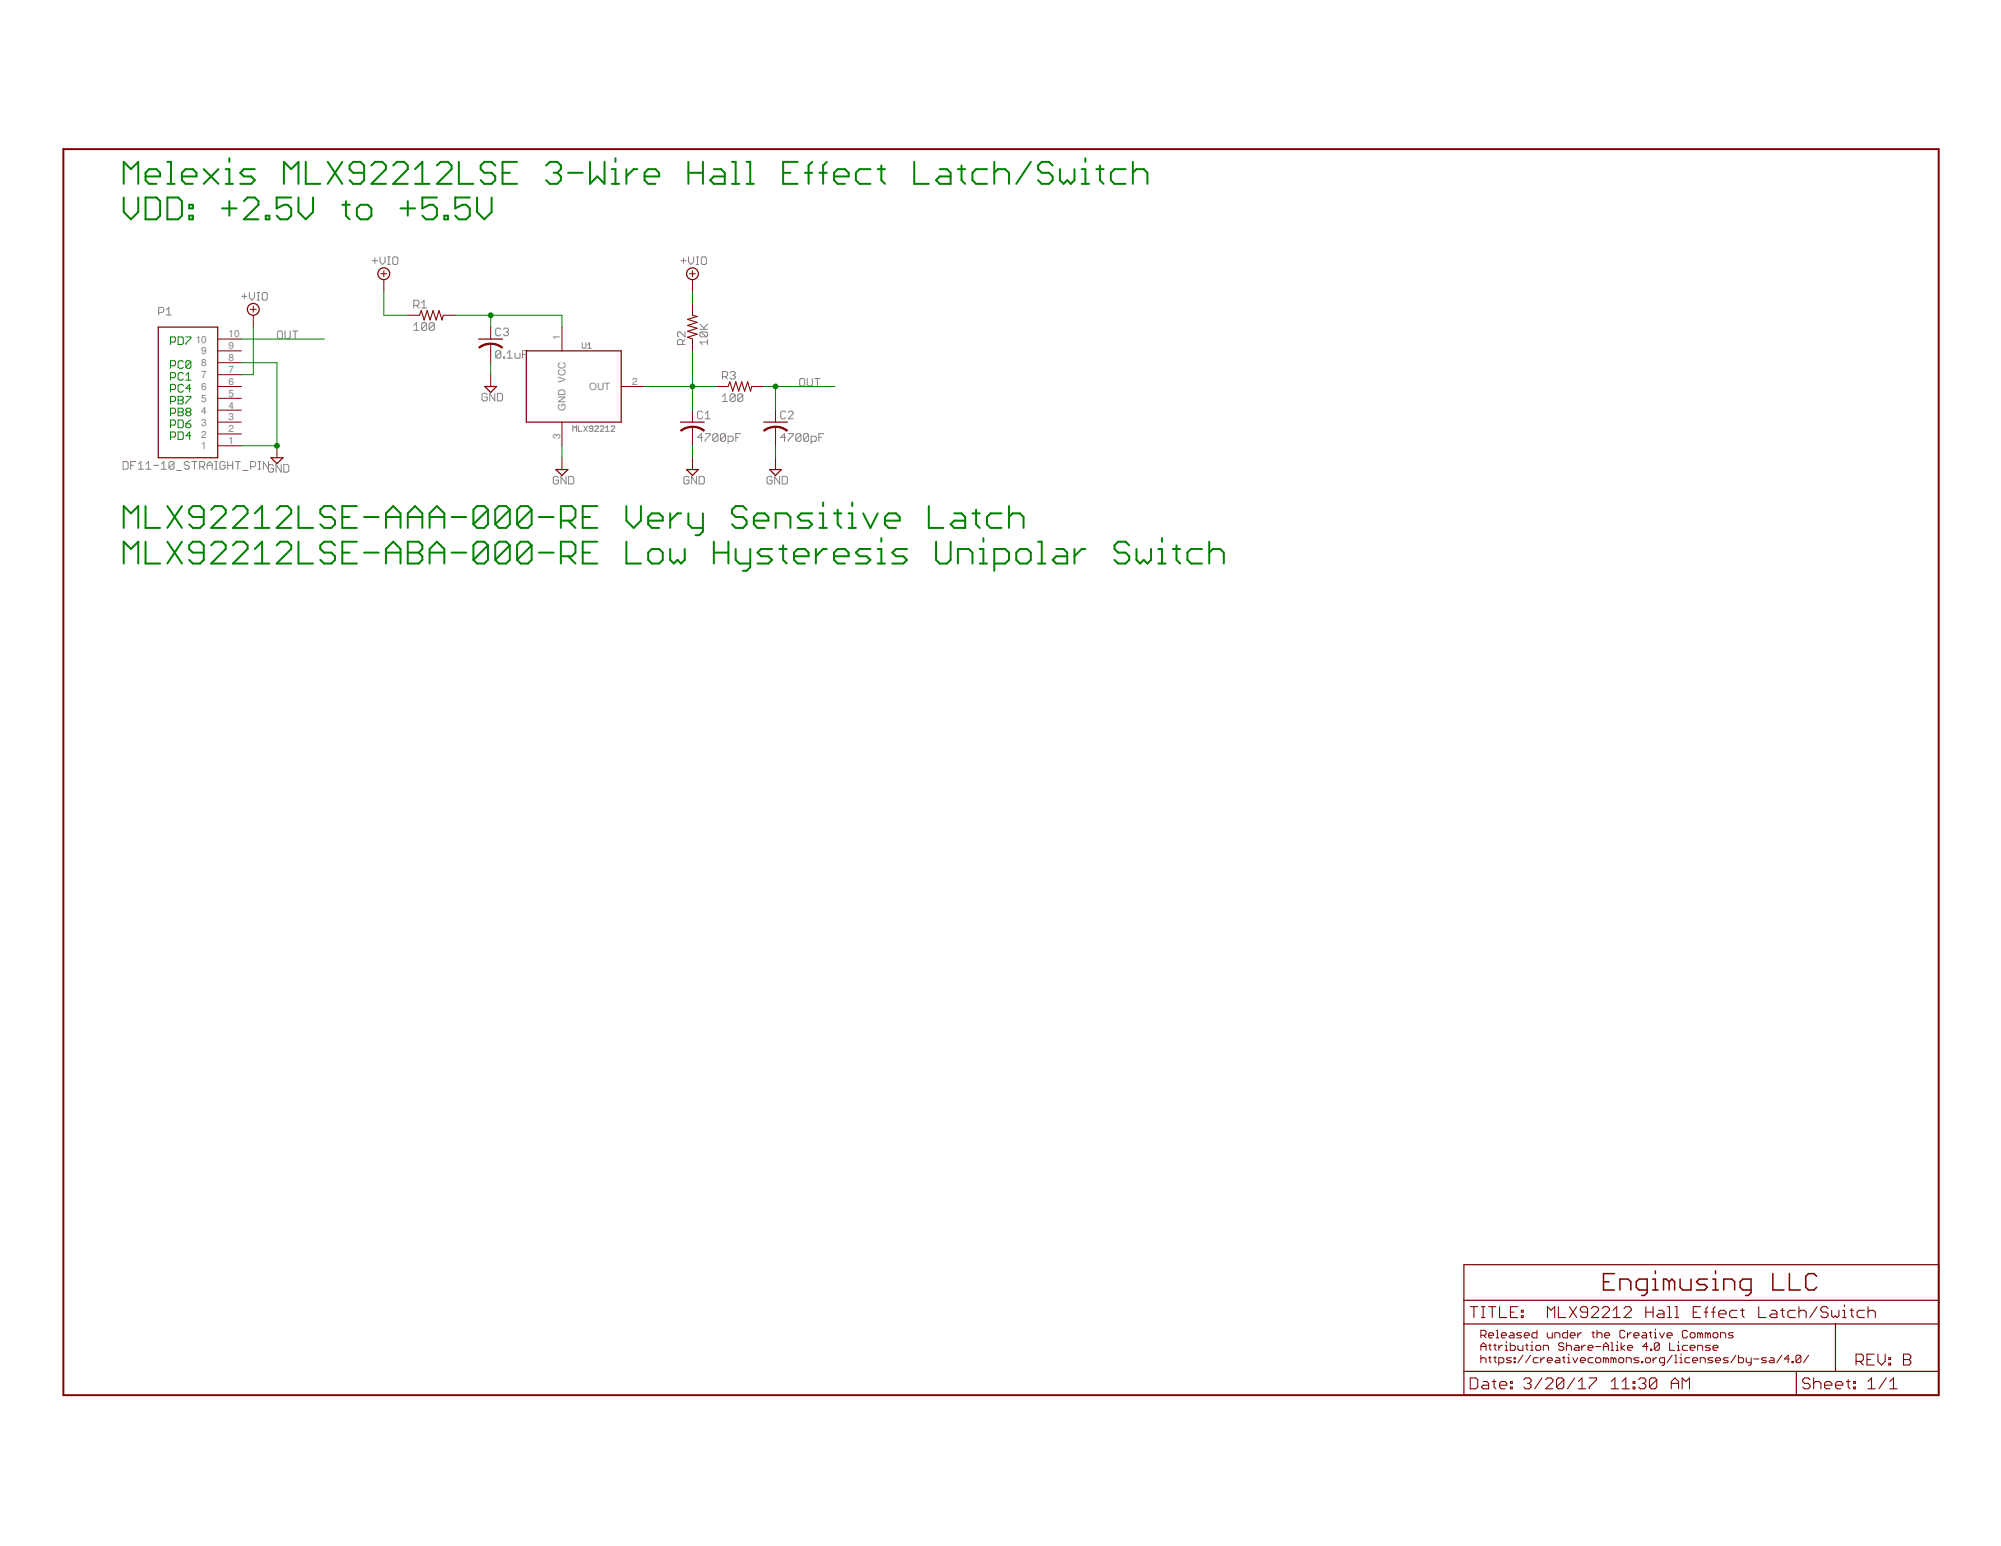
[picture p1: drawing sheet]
<svg xmlns="http://www.w3.org/2000/svg" width="279mm" height="216mm" viewBox="0 0 279 216" stroke-linecap="round" stroke-linejoin="round" font-family="sans-serif">
<defs><g id="words">
<g font-size="1.4" fill="#808080">
<text x="27.3" y="47.8">10</text>
<text x="31.9" y="47.1">10</text>
<text x="78.2" y="47.5" transform="rotate(-90 78.2 47.5)">1</text>
<text x="28.1" y="52.8">7</text>
<text x="28.1" y="51.2">8</text>
<text x="28.1" y="49.5">9</text>
<text x="31.9" y="53.7">6</text>
<text x="31.9" y="52.1">7</text>
<text x="31.9" y="50.4">8</text>
<text x="31.9" y="48.8">9</text>
<text x="88.3" y="53.7">2</text>
<text x="28.1" y="59.4">3</text>
<text x="28.1" y="57.8">4</text>
<text x="28.1" y="56.1">5</text>
<text x="28.1" y="54.5">6</text>
<text x="31.9" y="58.7">3</text>
<text x="31.9" y="57.1">4</text>
<text x="31.9" y="55.4">5</text>
<text x="79" y="57.4" transform="rotate(-90 79 57.4)">GND VCC</text>
<text x="82.3" y="54.5">OUT</text>
<text x="28.1" y="62.8">1</text>
<text x="28.1" y="61.1">2</text>
<text x="31.9" y="62">1</text>
<text x="31.9" y="60.4">2</text>
<text x="78.2" y="61.3" transform="rotate(-90 78.2 61.3)">3</text>
</g>
</g></defs>
<g fill="none" stroke="#808080" stroke-width=".14">
<path d="M52 36.4h.7M52.3 36v.8M53.1 35.9v.7l.3 .3 .4-.3v-.7M54.1 36.9h.4M54.1 35.9h.4M54.3 35.9v1M54.8 36l.2-.1h.4l.1 .1v.8l-.1 .1h-.4l-.2-.1zM95.1 36.4h.7M95.4 36v.8M96.1 35.9v.7l.4 .3 .4-.3v-.7M97.2 36.9h.4M97.2 35.9h.4"/>
<path d="M97.4 35.9v1M97.9 36l.2-.1h.3l.2 .1v.8l-.2 .1h-.3l-.2-.1zM22.2 43.6h.5l.2-.1v-.4l-.2-.2h-.5v1.1M23.2 43.3l.4-.4v1.1M23.2 44h.7M33.8 41.4h.7M34.1 41v.7M34.8 40.9v.7l.4 .3 .3-.3v-.7M35.9 41.9h.3M35.9 40.9h.3M36.1 40.9v1M36.6 41l.2-.1h.3l.2 .1v.7l-.2 .2h-.3l-.2-.2z"/>
<path d="M38.9 46.2h.4l.1 .2v.7l-.1 .2h-.4l-.2-.2v-.7zM39.8 46.2v.9l.2 .2h.3l.2-.2v-.9M40.9 46.2h.7M41.2 46.2v1.1M57.8 45.4l.3-.3v1M57.8 46.1h.7M57.8 42.7h.5l.2-.2v-.4l-.2-.2h-.5v1.1M58.1 42.7l.4 .3M58.9 42.3l.3-.4v1.1M58.9 43h.7M59.6 45.3v.7l-.2 .1h-.4l-.1-.1M59.6 45.3l-.2-.2h-.4l-.1 .2v.7"/>
<path d="M59.6 45.3l-.7 .7M60.6 45.3v.7l-.1 .1h-.4l-.2-.1M60.6 45.3l-.1-.2h-.4l-.2 .2v.7M60.6 45.3l-.7 .7M68 55.1l-.2-.2h-.3l-.2 .2v.7l.2 .2h.3l.2-.2v-.3h-.3M69.1 54.9v1.1l-.7-1.1v1.1M69.4 54.9h.6l.2 .2v.7l-.2 .2h-.6zM69.9 46l-.2-.2h-.3l-.2 .2v.7l.2 .2h.3l.2-.2M69.9 49.1l-.2-.1h-.3l-.2 .1v.7M69.9 49.1v.7l-.2 .2h-.3l-.2-.2M69.9 49.1l-.7 .7M70.3 49.8h.2v.2h-.2z"/>
<path d="M70.3 46l.2-.2h.3l.2 .2v.2l-.2 .2M70.7 46.4h.1M70.8 50h.7M70.8 49.3l.4-.3v1M70.8 46.4l.2 .1v.2l-.2 .2h-.3l-.2-.2M71.9 49.3v.5l.2 .2h.5v-.7M73 49.5h.3M73.7 49h-.7v1M80.8 59.5v.7h.5M81.3 47.9v.6l.1 .1h.3l.1-.1v-.6M81.5 59.5l.5 .7M82 59.5l-.5 .7"/>
<path d="M82.1 48.6h.5M82.1 48.1l.2-.2v.7M82.8 59.9h-.4l-.1-.2 .1-.2h.3l.1 .1v.5l-.1 .1h-.3l-.1-.1M83 59.6l.2-.1h.2l.1 .1v.1l-.5 .5h.5M83.8 59.6l.1-.1h.3l.1 .1v.1l-.5 .5h.5M84.6 59.7l.2-.2v.7M85.3 59.6l.1-.1h.3l.1 .1v.1l-.5 .5h.5M95.3 48.1v-.5l-.2-.2h-.3l-.2 .2v.5h1.1M95.7 46.4v.7l-.7-.7h-.2l-.2 .1v.4l.2 .2M95.7 47.4l-.4 .4M97.7 46h1.1M97.7 45.3l.7 .7"/>
<path d="M97.9 46.4h.7l.2 .1v.4l-.2 .2M97.9 46.4l-.2 .1v.4l.2 .2h.7M97.9 46.4l.7 .7M98.1 57.6l-.2-.2h-.3l-.2 .2v.7l.2 .2h.3l.2-.2M98.5 58.5h.7M98.5 57.8l.3-.4v1.1M98.8 45.3l-.5 .5M98.8 47.8h-1.1l.4 .3M98.8 47.4v.7M100.9 55.4l.3-.4v1.1M100.9 56.1h.7M100.9 52.6h.5l.2-.2v-.3l-.2-.2h-.5v1"/>
<path d="M101.2 52.6l.4 .3M101.9 52.1l.2-.2h.4l.2 .2v.1l-.2 .2M102.3 52.4h.2M102.5 52.4l.2 .2v.2l-.2 .1h-.4l-.2-.1M102.7 55.2v.7l-.2 .2h-.4l-.2-.2M102.7 55.2l-.2-.2h-.4l-.2 .2v.7M102.7 55.2l-.8 .7M103.7 55.2v.7l-.2 .2h-.3l-.2-.2M103.7 55.2l-.2-.2h-.3l-.2 .2v.7M103.7 55.2l-.7 .7M109.7 57.6l-.2-.2h-.3l-.2 .2v.7l.2 .2h.3l.2-.2M110.1 57.6l.1-.2h.4l.2 .2v.2l-.7 .7h.7"/>
<path d="M111.8 52.9h.4l.2 .1v.7l-.2 .2h-.4l-.1-.2v-.7zM112.7 52.9v.8l.2 .2h.3l.2-.2v-.8M113.8 52.9h.7M114.1 52.9v1M17.2 64.5h.5l.2 .1v.7l-.2 .2h-.5zM18.2 65h.4M19 64.5h-.8v1M19.3 65.5h.7M19.3 64.8l.4-.3v1M20.4 65.5h.7M20.4 64.8l.3-.3v1M21.5 65h.7"/>
<path d="M22.5 65.5h.7M22.5 64.8l.4-.3v1M24.3 64.6v.7l-.2 .2h-.3l-.2-.2M24.3 64.6l-.2-.1h-.3l-.2 .1v.7M24.3 64.6l-.7 .7M24.7 65.7h.7M26.4 64.6l-.1-.1h-.4l-.2 .1v.2l.2 .2h.4l.1 .2v.1l-.1 .2h-.4l-.2-.2M26.8 64.5h.7M27.2 64.5v1M27.9 65.2h.5l.2-.2v-.4l-.2-.1h-.5v1M28.2 65.2l.4 .3M28.9 65h.7"/>
<path d="M28.9 65.5v-.7l.4-.3 .3 .3v.7M30 65.5h.4M30 64.5h.4M30.2 64.5v1M31.4 64.6l-.2-.1h-.3l-.2 .1v.7l.2 .2h.3l.2-.2v-.3h-.3M31.8 65h.7M31.8 64.5v1M32.5 64.5v1M32.9 64.5h.6M33.2 64.5v1M33.9 65.7h.7M35 65.2h.5l.2-.2v-.4l-.2-.1h-.5v1"/>
<path d="M36 65.5h.4M36 64.5h.4M36.2 64.5v1M36.8 65.5v-1l.7 1M37.5 64.5v1.3l.2 .1h.3l.2-.1v-.4h-.4M37.5 65l.2-.1h.3l.2 .1M39.3 64.9v1l-.8-1v1M39.6 64.9h.6l.1 .1v.8l-.1 .1h-.6zM78 66.7l-.2-.2h-.4l-.1 .2v.7l.1 .2h.4l.2-.2v-.3h-.4M79 66.5v1.1l-.7-1.1v1.1M79.4 66.5h.5l.2 .2v.7l-.2 .2h-.5zM80 60.2v-.7l.2 .2 .3-.2v.7"/>
<path d="M84.6 60.2h.5M96.2 66.7l-.2-.2h-.3l-.2 .2v.7l.2 .2h.3l.2-.2v-.3h-.4M97.3 66.5v1.1l-.7-1.1v1.1M97.6 66.5h.5l.2 .2v.7l-.2 .2h-.5zM98.1 61.1h-.7l.5-.5v1M98.5 60.6h.7v.1l-.7 .7v.2M100.2 60.7l-.1-.1h-.4l-.2 .1v.7M100.2 60.7v.7l-.1 .2h-.4l-.2-.2M100.2 60.7l-.7 .7M101.3 60.7l-.2-.1h-.3l-.2 .1v.7M101.3 60.7v.7l-.2 .2h-.3l-.2-.2M101.3 60.7l-.7 .7"/>
<path d="M101.7 61.6h.5l.2-.2v-.3l-.2-.2h-.5v1.1M102.7 61.1h.4M103.4 60.6h-.7v1M107.8 66.7l-.2-.2h-.3l-.2 .2v.7l.2 .2h.3l.2-.2v-.3h-.4M108.9 66.5v1.1l-.7-1.1v1.1M109.2 66.5h.6l.1 .2v.7l-.1 .2h-.6zM109.7 61.1h-.7l.5-.5v1M110.1 60.6h.7v.1l-.7 .7v.2M111.8 60.7l-.1-.1h-.4l-.2 .1v.7M111.8 60.7v.7l-.1 .2h-.4l-.2-.2M111.8 60.7l-.7 .7M112.9 60.7l-.2-.1h-.3l-.2 .1v.7"/>
<path d="M112.9 60.7v.7l-.2 .2h-.3l-.2-.2M112.9 60.7l-.7 .7M113.3 61.6h.5l.2-.2v-.3l-.2-.2h-.5v1.1M114.3 61.1h.4M115 60.6h-.7v1"/>
</g>
<path d="M8.8 20.8h261.9v174h-261.9z" fill="none" stroke="#800000" stroke-width=".28"/>
<g fill="none" stroke="#800000" stroke-width=".17">
<path d="M22.1 45.7h8.3v18.2h-8.3zM66.8 47.3h3.4M67.7 54h1.6l-.8 .8zM73.5 49h13.2v9.9h-13.2zM95 58.9h3.3M106.6 58.9h3.3M37.8 63.9h1.7l-.8 .8zM77.6 65.6h1.7l-.8 .8zM95.9 65.6h1.6l-.8 .8zM107.5 65.6h1.6l-.8 .8zM204.4 176.6h66.3v18.2h-66.3zM204.4 184.9h66.3"/>
<path d="M204.4 191.5h66.3M204.4 181.6h66.3M250.8 191.5v3.3M256.3 184.9v6.6"/>
<circle cx="53.6" cy="38.2" r=".83"/>
<circle cx="96.7" cy="38.2" r=".83"/>
<circle cx="35.4" cy="43.2" r=".83"/>
</g>
<g fill="none" stroke="#800000" stroke-width=".14">
<path d="M53.2 38.2h.8M53.6 37.8v.9M53.6 39.1v1.6M96.3 38.2h.8M96.7 37.8v.9M96.7 39.1v1.6M30.4 58.9h3.3M30.4 57.3h3.3M30.4 55.6h3.3M30.4 54h3.3M30.4 52.3h3.3M30.4 50.7h3.3"/>
<path d="M30.4 49h3.3M30.4 47.3h3.3M34.9 43.2h.9M35.4 42.8v.8M35.4 44v1.7M56.9 44h1.7M61.9 44h1.6M68.5 45.7v1.6M68.5 48v2.7M68.5 52.3v1.7M78.5 45.7v3.3M78.5 58.9v3.4"/>
<path d="M86.7 54h3.4M96.7 42.4v1.6M96.7 47.3v1.7M96.7 57.3v1.6M96.7 59.6v2.7M100 54h1.7M105 54h1.6M108.3 57.3v1.6M108.3 59.6v2.7M30.4 62.3h3.3M30.4 60.6h3.3M38.7 62.3v1.6"/>
<path d="M78.5 63.9v1.7M96.7 63.9v1.7M108.3 63.9v1.7M206.8 186.5h.5l.2-.2v-.4l-.2-.1h-.5v1M206.8 188.6v-.7l.3-.4 .4 .4v.7M206.8 189.3v1M206.8 189.8l.1-.2h.4l.2 .2v.5M206.8 188h.7M207.1 186.5l.4 .3M207.9 186.5h.7v-.2l-.2-.2h-.4l-.1 .2v.3l.1 .2h.4M207.9 187.9h.3M207.9 189.6h.3"/>
<path d="M208 187.7v.7l.2 .2M208 189.4v.7l.2 .2M208.6 187.9h.3M208.6 189.6h.3M208.7 187.7v.7l.2 .2M208.7 189.4v.7l.2 .2M208.9 185.8h.2v1M208.9 186.8h.4M209.3 187.9v.7M209.3 190.3h.5l.2-.2v-.3l-.2-.2h-.5v1.1M209.6 186.5h.7v-.2l-.1-.2h-.4l-.2 .2v.3l.2 .2h.4M209.8 187.9h-.2l-.3 .3"/>
<path d="M210.2 187.9h.1v.7M210.2 188.6h.3M210.3 187.3v.2M210.9 186.1h.3l.2 .2v.5h-.5l-.2-.2 .2-.1h.5M210.9 187.5v1.1h.5l.2-.2v-.4l-.2-.1h-.5M211.1 189.6h-.6l-.2 .2 .2 .2h.4l.2 .1-.2 .2h-.6M211.4 189.6h.2v.2h-.2zM211.4 190.1h.2v.2h-.2zM211.9 187.9v.5l.2 .2h.5v-.7M212.5 186.1h-.6l-.1 .2 .1 .2h.4l.2 .1-.2 .2h-.5M212.6 189.3l-.7 1M212.8 186.5h.8v-.2l-.2-.2h-.4l-.2 .2v.3l.2 .2h.4"/>
<path d="M213 187.9h.4M213.2 187.7v.7l.2 .2M213.7 187.9h.2v.7M213.7 188.6h.4M213.7 189.3l-.7 1M213.9 187.3v.2M214.6 185.8v1h-.5l-.2-.2v-.3l.2-.2h.5M214.6 187.9h.4l.1 .1v.4l-.1 .2h-.4l-.2-.2v-.4zM214.8 189.6h-.6l-.1 .2v.3l.1 .2h.6M215.1 189.6v.7M215.5 188.6v-.7h.5l.2 .1v.6M215.7 189.6h-.2l-.4 .4"/>
<path d="M216 186.1v.5l.2 .2h.5v-.7M216 190h.7v-.2l-.1-.2h-.4l-.2 .2v.3l.2 .2h.4M217.1 186.8v-.7h.5l.2 .2v.5M217.3 189.6h.3l.2 .2v.5h-.5l-.2-.2 .2-.1h.5M218.2 189.6h.3M218.4 187.7l-.2-.2h-.4l-.2 .2v.2l.2 .1h.4l.2 .2v.2l-.2 .2h-.4l-.2-.2M218.4 189.4v.7l.1 .2M218.7 188l.2-.1h.3l.2 .1v.6M218.7 187.5v1.1M218.9 185.8v1h-.5l-.2-.2v-.3l.2-.2h.5M218.9 189.6h.2v.7M218.9 190.3h.3"/>
<path d="M219.1 189.1v.2M219.2 186.5h.7v-.2l-.1-.2h-.4l-.2 .2v.3l.2 .2h.4M219.6 189.6l.3 .7 .4-.7M219.9 187.9h.4l.2 .1v.6h-.6l-.1-.2 .1-.2h.6M220.3 186.1v.7M220.7 190h.7v-.2l-.2-.2h-.3l-.2 .2v.3l.2 .2h.3M220.8 186.1h-.1l-.4 .4M220.9 187.9v.7M221.4 187.9h-.2l-.3 .3M221.7 188.2h.7v-.2l-.1-.1h-.4l-.2 .1v.4l.2 .2h.4M222.3 186.1h.3M222.4 185.9v.7l.2 .2"/>
<path d="M222.4 189.6h-.5l-.2 .2v.3l.2 .2h.5M222.8 188h.7M223 189.6h.3l.2 .2v.3l-.2 .2h-.3l-.2-.2v-.3zM223 186.3l.2-.2h.3l.2 .2v.5M223 185.8v1M223.9 188h.7M223.9 188.6v-.7l.3-.4 .4 .4v.7M224 186.5h.7v-.2l-.1-.2h-.4l-.2 .2v.3l.2 .2h.4M224.2 189.8l-.2-.2h-.1v.7M224.2 189.8l.2-.2 .2 .2v.5M224.2 189.8v.5M224.9 188.6h.4"/>
<path d="M224.9 187.5h.2v1.1M225.3 189.8l-.2-.2h-.2v.7M225.3 189.8v.5M225.3 189.8l.2-.2 .1 .2v.5M225.7 187.9h.1v.7M225.7 188.6h.3M225.8 187.3v.2M226.2 189.6h.3l.2 .2v.3l-.2 .2h-.3l-.2-.2v-.3zM226.4 187.5v1.1M226.9 185.9l-.2-.1h-.3l-.2 .1v.7l.2 .2h.3l.2-.2M226.9 187.9l-.5 .3 .5 .4M227.1 190.3v-.7h.5l.2 .2v.5"/>
<path d="M227.2 186.1v.7M227.2 188.2h.8v-.2l-.2-.1h-.4l-.2 .1v.4l.2 .2h.4M227.8 186.1h-.2l-.4 .4M228.1 186.5h.8v-.2l-.2-.2h-.4l-.2 .2v.3l.2 .2h.4M228.9 189.6h-.6l-.2 .2 .2 .2h.4l.2 .1-.2 .2h-.6M229.2 190.1h.2v.2h-.2zM229.4 186.1h.3l.2 .2v.5h-.5l-.2-.2 .2-.1h.5M229.7 189.8l.2-.2h.4l.2 .2v.3l-.2 .2h-.4l-.2-.2zM230.1 188h-.7l.5-.5v1.1M230.3 186.1h.3M230.5 185.9v.7l.1 .2M230.5 188.4h.1v.2h-.1z"/>
<path d="M230.8 189.6v.7M231 186.8h.4M231 186.1h.2v.7M231.2 185.6v.2M231.4 189.6h-.2l-.4 .4M231.7 187.7v.7l-.2 .2h-.3l-.2-.2M231.7 187.7l-.2-.2h-.3l-.2 .2v.7M231.7 187.7l-.7 .7M231.7 186.1l.4 .7 .3-.7M232.4 190.3h-.5l-.2-.2v-.3l.2-.2h.5v.9l-.2 .2h-.1M232.8 186.5h.7v-.2l-.2-.2h-.3l-.2 .2v.3l.2 .2h.3M233.1 187.5v1.1h.7"/>
<path d="M233.5 189.3l-.7 1M233.8 190.3h.4M233.8 189.3h.2v1M234.2 187.9h.2v.7M234.2 188.6h.3M234.4 187.3v.2M234.5 189.6h.2v.7M234.5 190.3h.4M234.7 189.1v.2M235.6 185.9l-.2-.1h-.3l-.2 .1v.7l.2 .2h.3l.2-.2M235.6 187.9h-.5l-.2 .1v.4l.2 .2h.5M236 189.6h-.6l-.1 .2v.3l.1 .2h.6"/>
<path d="M236 188.2h.7v-.2l-.2-.1h-.3l-.2 .1v.4l.2 .2h.3M236.2 186.1h.3l.2 .2v.3l-.2 .2h-.3l-.2-.2v-.3zM236.3 190h.7v-.2l-.1-.2h-.4l-.2 .2v.3l.2 .2h.4M237 188.6v-.7h.6l.1 .1v.6M237.4 186.3l-.2-.2h-.2v.7M237.4 186.3v.5M237.4 190.3v-.7h.5l.2 .2v.5M237.4 186.3l.2-.2 .1 .2v.5M238.5 186.3l-.2-.2h-.2v.7M238.5 186.3v.5M238.5 186.3l.2-.2 .1 .2v.5M238.8 187.9h-.5l-.2 .1 .2 .2h.4l.1 .2-.1 .2h-.6"/>
<path d="M239.2 188.2h.7v-.2l-.2-.1h-.3l-.2 .1v.4l.2 .2h.3M239.2 189.6h-.5l-.2 .2 .2 .2h.3l.2 .1-.2 .2h-.5M239.4 186.1h.3l.2 .2v.3l-.2 .2h-.3l-.2-.2v-.3zM239.5 190h.7v-.2l-.1-.2h-.4l-.2 .2v.3l.2 .2h.4M240.2 186.8v-.7h.6l.2 .2v.5M241.3 189.6h-.5l-.2 .2 .2 .2h.3l.2 .1-.2 .2h-.5M242 186.1h-.5l-.2 .2 .2 .2h.4l.1 .1-.1 .2h-.6M242.4 189.3l-.7 1M242.7 189.3v1h.6l.2-.2v-.3l-.2-.2h-.6M243.8 189.6v.5l.2 .2h.5M244.5 189.6v.9l-.2 .2h-.1M244.9 189.8h.7"/>
<path d="M246.7 189.6h-.6l-.1 .2 .1 .2h.4l.2 .1-.2 .2h-.5M247.2 189.6h.3l.2 .2v.5h-.5l-.2-.2 .2-.1h.5M248.8 189.3l-.7 1M249.9 189.8h-.7l.5-.5v1M250.2 190.1h.2v.2h-.2zM251.5 189.4v.7l-.2 .2h-.4l-.1-.2M251.5 189.4l-.2-.1h-.4l-.1 .1v.7M251.5 189.4l-.7 .7M252.5 189.3l-.7 1"/>
</g>
<g fill="#800000" stroke="#800000" stroke-width=".14">
<path d="M68.5 47.9a2.46 2.46 0 0 1 1.7 .6l-.1 .1a2.64 2.64 0 0 0-1.6-.5z" fill-rule="evenodd"/>
<path d="M66.8 48.5a2.43 2.43 0 0 1 1.7-.6v.2a2.45 2.45 0 0 0-1.5 .5z" fill-rule="evenodd"/>
<path d="M96.7 59.5a2.39 2.39 0 0 1 1.7 .6l-.1 .1a2.64 2.64 0 0 0-1.6-.5z" fill-rule="evenodd"/>
<path d="M95 60.1a2.43 2.43 0 0 1 1.7-.6v.2a2.45 2.45 0 0 0-1.6 .5z" fill-rule="evenodd"/>
<path d="M108.3 59.5a2.39 2.39 0 0 1 1.7 .6l-.1 .1a2.64 2.64 0 0 0-1.6-.5z" fill-rule="evenodd"/>
<path d="M106.6 60.1a2.43 2.43 0 0 1 1.7-.6v.2a2.45 2.45 0 0 0-1.6 .5z" fill-rule="evenodd"/>
</g>
<g fill="none" stroke="#800000" stroke-width=".15">
<path d="M58.6 44l.2-.6 .4 1.3 .4-1.3 .4 1.3 .5-1.3 .4 1.3 .4-1.3 .4 1.3 .2-.7M96.7 44l.6 .2-1.3 .4 1.3 .4-1.3 .4 1.3 .4-1.3 .5 1.3 .4-1.3 .4 .7 .2M101.7 54l.2-.7 .4 1.3 .4-1.3 .4 1.3 .5-1.3 .4 1.3 .4-1.3 .4 1.3 .2-.6M205.3 192.4h.8l.2 .3v1l-.2 .3h-.8zM205.3 182.5h1M205.8 182.5v1.5M206.8 182.5h.5M206.8 184h.5M207.1 192.9h.5l.3 .3v.8h-.8l-.3-.3 .3-.3h.8M207.1 182.5v1.5M207.9 182.5h1M208.4 192.9h.5"/>
<path d="M208.4 182.5v1.5M208.6 192.7v1l.3 .3M209.4 193.4h1v-.2l-.3-.3h-.5l-.2 .3v.5l.2 .3h.5M209.4 182.5v1.5h1M210.9 193.7h.3v.3h-.3zM210.9 192.9h.3v.3h-.3zM210.9 183.2h.5M211.9 182.5h-1v1.5h1M212.4 183.7h.3v.3h-.3zM212.4 183h.3v.2h-.3zM212.8 192.7l.2-.3h.5l.3 .3v.2l-.3 .3M213.3 193.2h.2"/>
<path d="M213.5 193.2l.3 .2v.3l-.3 .3h-.5l-.2-.3M215.3 192.4l-1 1.6M215.8 192.7l.3-.3h.5l.2 .3v.2l-1 1.1h1M216.1 184v-1.5l.5 .5 .5-.5v1.5M217.6 182.5v1.5h1M218.4 192.7v1l-.3 .3h-.5l-.3-.3M218.4 192.7l-.3-.3h-.5l-.3 .3v1M218.4 192.7l-1.1 1M219.1 182.5l1.1 1.5M219.9 192.4l-1 1.6M220.2 182.5l-1.1 1.5M220.4 194h1"/>
<path d="M220.4 192.9l.5-.5v1.6M221.7 183.2h-.8l-.2-.2v-.3l.2-.2h.5l.3 .2v1l-.3 .3h-.5l-.2-.3M221.9 192.4h1v.3l-1 1v.3M222.2 182.7l.2-.2h.5l.3 .2v.3l-1 1h1M223.7 182.7l.3-.2h.5l.2 .2v.3l-1 1h1M225 194h1M225 192.9l.5-.5v1.6M225.2 184h1.1M225.2 183l.5-.5v1.5M226.5 194h1M226.5 192.9l.5-.5v1.6M226.8 182.7l.2-.2h.5l.3 .2v.3l-1 1h1"/>
<path d="M228 193.7h.3v.3h-.3zM228 192.9h.3v.3h-.3zM228.8 192.7l.2-.3h.6l.2 .3v.2l-.2 .3M229.3 193.2h.3M229.6 193.2l.2 .2v.3l-.2 .3h-.6l-.2-.3M229.8 182.5v1.5M229.8 183.2h1M230.8 182.5v1.5M231.3 192.7v1l-.2 .3h-.5l-.3-.3M231.3 192.7l-.2-.3h-.5l-.3 .3v1M231.3 192.7l-1 1M231.6 183h.5l.2 .2v.8h-.7l-.3-.3 .3-.2h.7"/>
<path d="M232.9 182.5h.2v1.5M232.9 184h.5M233.4 193.2h1M233.4 194v-1.1l.5-.5 .5 .5v1.1M233.9 182.5h.2v1.5M233.9 184h.5M234.9 194v-1.6l.5 .5 .5-.5v1.6M236.4 183.2h.5M237.4 182.5h-1v1.5h1M238 183.2h.5M238.5 182.5l-.3 .2v1.3M239 183.2h.5"/>
<path d="M239.5 182.5l-.3 .2v1.3M240 183.5h1v-.3l-.3-.2h-.5l-.2 .2v.5l.2 .3h.5M242.5 183h-.7l-.3 .2v.5l.3 .3h.7M243 183h.5M243.3 182.7v1l.2 .3M245.6 182.5v1.5h1M247.4 183h.5l.2 .2v.8h-.7l-.3-.3 .3-.2h.7M248.6 183h.5M248.9 182.7v1l.2 .3M250.7 183h-.8l-.3 .2v.5l.3 .3h.8M251.2 183.2l.2-.2h.5l.3 .2v.8M251.2 182.5v1.5"/>
<path d="M252.7 192.7l-.2-.3h-.5l-.3 .3v.2l.3 .3h.5l.2 .2v.3l-.2 .3h-.5l-.3-.3M253.2 193.2l.3-.3h.5l.3 .3v.8M253.2 192.4v1.6M253.7 182.5l-1 1.5M254.8 193.4h1v-.2l-.3-.3h-.5l-.2 .3v.5l.2 .3h.5M255.2 182.7l-.2-.2h-.5l-.3 .2v.3l.3 .2h.5l.2 .3v.2l-.2 .3h-.5l-.3-.3M255.8 183v.7l.2 .3 .3-.3 .2 .3 .3-.3v-.7M256.3 193.4h1v-.2l-.3-.3h-.5l-.2 .3v.5l.2 .3h.5M257.3 184h.5M257.3 183h.2v1M257.5 182.2v.3M257.8 192.9h.5"/>
<path d="M258.1 192.7v1l.2 .3M258.3 183h.5M258.6 182.7v1l.2 .3M258.8 193.7h.3v.3h-.3zM258.8 192.9h.3v.3h-.3zM259.2 190.1h.7l.3-.2v-.5l-.3-.3h-.7v1.5M259.7 190.1l.5 .5M260.3 183h-.7l-.3 .2v.5l.3 .3h.7M260.7 189.9h.5M260.8 194h1M260.8 192.9l.5-.5v1.6M260.8 183.2l.3-.2h.5l.3 .2v.8"/>
<path d="M260.8 182.5v1.5M261.7 189.1h-1v1.5h1M262.2 189.1v1l.5 .5 .5-.5v-1M263.4 192.4l-1 1.6M263.7 190.4h.3v.2h-.3zM263.7 189.6h.3v.3h-.3zM263.9 194h1M263.9 192.9l.5-.5v1.6M265.8 189.1h.8l.2 .3v.2l-.2 .3 .2 .2v.3l-.2 .2h-.8zM265.8 189.9h.8"/>
</g>
<g fill="none" stroke="#800000" stroke-width=".21">
<path d="M223.9 179h.8M225.4 177.9h-1.5v2.2h1.5M230.8 178.6h.3v1.5M231.1 177.5v.4M233.1 179l-.4-.4h-.4v1.5M233.1 179v1.1M233.1 179l.3-.4 .4 .4v1.1M234.6 178.6v1.2l.4 .3h1.1v-1.5M238.4 178.6h-1.1l-.4 .4 .4 .4h.7l.4 .4-.4 .3h-1.1M239.2 178.6h.3v1.5M239.5 177.5v.4M247.5 177.9v2.2h1.6"/>
<path d="M249.9 177.9v2.2h1.5M253.7 178.2l-.4-.3h-.8l-.4 .3v1.6l.4 .3h.8l.4-.3M226.2 180.1v-1.5h1.1l.4 .4v1.1M230 180.1h-1.1l-.4-.3v-.8l.4-.4h1.1v1.9l-.4 .4h-.4M230.8 180.1h.7M239.2 180.1h.7M240.7 180.1v-1.5h1.1l.4 .4v1.1M244.5 180.1h-1.1l-.4-.3v-.8l.4-.4h1.1v1.9l-.4 .4h-.4"/>
</g>
<g fill="none" stroke="#008000" stroke-width=".28">
<path d="M17.3 25.7v-3.1l1 1 1-1v3.1M17.3 27.6v2l1 1 1-1v-2M20.3 24.6h2.1v-.5l-.6-.5h-1l-.5 .5v1.1l.5 .5h1M20.3 27.6h1.5l.6 .5v2l-.6 .5h-1.5zM23.4 25.7h1M23.4 22.6h.5v3.1M23.4 27.6h1.5l.5 .5v2l-.5 .5h-1.5zM25.4 24.6h2v-.5l-.5-.5h-1l-.5 .5v1.1l.5 .5h1M26.4 30.1h.5v.5h-.5zM26.4 28.6h.5v.5h-.5zM28.4 23.6l2.1 2.1M30.5 23.6l-2.1 2.1"/>
<path d="M31 29.1h2M31.5 25.7h1M31.5 23.6h.5v2.1M32 22.1v.5M32 28.1v2M34.1 28.1l.5-.5h1l.5 .5v.5l-2 2h2M35.6 23.6h-1.5l-.6 .5 .6 .5h1l.5 .6-.5 .5h-1.6M37.1 30.1h.5v.5h-.5zM39.6 25.7v-3.1l1.1 1 1-1v3.1M40.7 27.6h-2.1v1.5l1-.5h.6l.5 .5v1l-.5 .5h-1.1l-.5-.5M41.7 27.6v2l1 1 1-1v-2M42.7 22.6v3.1h2"/>
<path d="M45.8 22.6l2 3.1M47.8 22.6l-2 3.1M47.8 28.6h1M48.3 28.1v2l.5 .5M49.8 29.1l.5-.5h1.1l.5 .5v1l-.5 .5h-1.1l-.5-.5zM50.8 24.1h-1.5l-.5-.5v-.5l.5-.5h1l.5 .5v2.1l-.5 .5h-1l-.5-.5M51.9 23.1l.5-.5h1l.5 .5v.5l-2 2.1h2M54.9 23.1l.5-.5h1l.5 .5v.5l-2 2.1h2M55.9 29.1h2.1M56.9 28.1v2M58 25.7h2M58 23.6l1-1v3.1"/>
<path d="M61 23.1l.5-.5h1l.6 .5v.5l-2.1 2.1h2.1M61 27.6h-2v1.5l1-.5h.5l.5 .5v1l-.5 .5h-1l-.5-.5M62 30.1h.5v.5h-.5zM64.1 22.6v3.1h2M65.6 27.6h-2v1.5l1-.5h.5l.5 .5v1l-.5 .5h-1l-.5-.5M66.6 27.6v2l1 1 1-1v-2M69.2 23.1l-.6-.5h-1l-.5 .5v.5l.5 .5h1l.6 .5v.6l-.6 .5h-1l-.5-.5M70.2 24.1h1M72.2 22.6h-2v3.1h2M76.3 23.1l.5-.5h1l.5 .5v.5l-.5 .5M77.3 24.1h.5M77.8 24.1l.5 .5v.6l-.5 .5h-1l-.5-.5"/>
<path d="M79.3 24.1h2.1M82.4 22.6v3.1l1-1.1 1 1.1v-3.1M85.4 25.7h1M85.4 23.6h.5v2.1M85.9 22.1v.5M87.5 23.6v2.1M89 23.6h-.5l-1 1M90 24.6h2v-.5l-.5-.5h-1l-.5 .5v1.1l.5 .5h1M96.1 24.1h2M96.1 22.6v3.1M98.1 22.6v3.1M99.7 23.6h1l.5 .5v1.6h-1.5l-.5-.5 .5-.6h1.5"/>
<path d="M102.2 25.7h1M102.2 22.6h.5v3.1M104.2 25.7h1.1M104.2 22.6h.6v3.1M109.3 24.1h1.1M111.4 22.6h-2.1v3.1h2.1M112.4 24.1h1M113.4 22.6l-.5 .5v2.6M114.4 24.1h1M115.4 22.6l-.5 .5v2.6M116.5 24.6h2v-.5l-.5-.5h-1l-.5 .5v1.1l.5 .5h1M121.5 23.6h-1.5l-.5 .5v1.1l.5 .5h1.5"/>
<path d="M122.6 23.6h1M123.1 23.1v2.1l.5 .5M127.7 22.6v3.1h2M131.2 23.6h1l.5 .5v1.6h-1.5l-.5-.5 .5-.6h1.5M133.8 23.6h1M134.3 23.1v2.1l.5 .5M137.8 23.6h-1.5l-.5 .5v1.1l.5 .5h1.5M138.8 24.1l.5-.5h1.1l.5 .5v1.6M138.8 22.6v3.1M143.9 22.6l-2 3.1M147 23.1l-.5-.5h-1l-.6 .5v.5l.6 .5h1l.5 .5v.6l-.5 .5h-1l-.6-.5M148 23.6v1.6l.5 .5 .5-.5 .5 .5 .5-.5v-1.6"/>
<path d="M151 25.7h1.1M151 23.6h.6v2.1M151.6 22.1v.5M153.1 23.6h1M153.6 23.1v2.1l.5 .5M157.2 23.6h-1.6l-.5 .5v1.1l.5 .5h1.6M158.2 24.1l.5-.5h1l.5 .5v1.6M158.2 22.6v3.1M17.3 73.7v-3l1 1 1-1v3M17.3 78.7v-3.1l1 1.1 1-1.1v3.1M20.3 70.7v3h2.1M20.3 75.6v3.1h2.1"/>
<path d="M23.4 70.7l2 3M23.4 75.6l2 3.1M25.4 70.7l-2 3M25.4 75.6l-2 3.1M28.4 72.2h-1.5l-.5-.5v-.5l.5-.5h1l.5 .5v2l-.5 .5h-1l-.5-.5M28.4 77.2h-1.5l-.5-.5v-.5l.5-.6h1l.5 .6v2l-.5 .5h-1l-.5-.5M29.5 71.2l.5-.5h1l.5 .5v.5l-2 2h2M29.5 76.2l.5-.6h1l.5 .6v.5l-2 2h2M32.5 71.2l.5-.5h1.1l.5 .5v.5l-2.1 2h2.1M32.5 76.2l.5-.6h1.1l.5 .6v.5l-2.1 2h2.1M35.6 73.7h2M35.6 71.7l1-1v3"/>
<path d="M35.6 76.7l1-1.1v3.1M35.6 78.7h2M38.6 71.2l.5-.5h1.1l.5 .5v.5l-2.1 2h2.1M38.6 76.2l.5-.6h1.1l.5 .6v.5l-2.1 2h2.1M41.7 70.7v3h2M41.7 75.6v3.1h2M46.8 71.2l-.5-.5h-1l-.6 .5v.5l.6 .5h1l.5 .5v.5l-.5 .5h-1l-.6-.5M46.8 76.2l-.5-.6h-1l-.6 .6v.5l.6 .5h1l.5 .5v.5l-.5 .5h-1l-.6-.5M47.8 72.2h1M47.8 77.2h1M49.8 70.7h-2v3h2M49.8 75.6h-2v3.1h2"/>
<path d="M50.8 72.2h2.1M50.8 77.2h2.1M53.9 73.7v-2l1-1 1 1v2M53.9 78.7v-2l1-1.1 1 1.1v2M53.9 72.2h2M53.9 77.2h2M56.9 73.7v-2l1.1-1 1 1v2M56.9 75.6h1.6l.5 .6v.5l-.5 .5 .5 .5v.5l-.5 .5h-1.6zM56.9 72.2h2.1M56.9 77.2h1.6M60 73.7v-2l1-1 1 1v2M60 78.7v-2l1-1.1 1 1.1v2"/>
<path d="M60 72.2h2M60 77.2h2M63.1 72.2h2M63.1 77.2h2M68.1 71.2v2l-.5 .5h-1l-.5-.5M68.1 71.2l-.5-.5h-1l-.5 .5v2M68.1 76.2l-.5-.6h-1l-.5 .6v2M68.1 76.2v2l-.5 .5h-1l-.5-.5M68.1 71.2l-2 2M68.1 76.2l-2 2M71.2 71.2l-.5-.5h-1l-.5 .5v2M71.2 76.2l-.5-.6h-1l-.5 .6v2"/>
<path d="M71.2 71.2v2l-.5 .5h-1l-.5-.5M71.2 76.2v2l-.5 .5h-1l-.5-.5M71.2 71.2l-2 2M71.2 76.2l-2 2M74.2 71.2v2l-.5 .5h-1l-.5-.5M74.2 71.2l-.5-.5h-1l-.5 .5v2M74.2 76.2l-.5-.6h-1l-.5 .6v2M74.2 76.2v2l-.5 .5h-1l-.5-.5M74.2 71.2l-2 2M74.2 76.2l-2 2M75.2 72.2h2.1M75.2 77.2h2.1"/>
<path d="M78.3 72.7h1.5l.5-.5v-1l-.5-.5h-1.5v3M78.3 77.7h1.5l.5-.5v-1l-.5-.6h-1.5v3.1M79.3 72.7l1 1M79.3 77.7l1 1M81.4 72.2h1M81.4 77.2h1M83.4 70.7h-2v3h2M83.4 75.6h-2v3.1h2M87.5 70.7v2l1 1 1-1v-2M87.5 75.6v3.1h2M90.5 72.7h2v-.5l-.5-.5h-1l-.5 .5v1l.5 .5h1M91 76.7h1l.5 .5v1l-.5 .5h-1l-.5-.5v-1z"/>
<path d="M93.6 71.7v2M93.6 76.7v1.5l.5 .5 .5-.5 .5 .5 .5-.5v-1.5M95.1 71.7h-.5l-1 1M96.1 71.7v1.5l.5 .5h1.5M98.1 71.7v2.5l-.5 .5h-.5M99.7 77.2h2M99.7 75.6v3.1M101.7 75.6v3.1M102.7 76.7v1.5l.5 .5h1.6M104.2 71.2l-.5-.5h-1l-.5 .5v.5l.5 .5h1l.5 .5v.5l-.5 .5h-1l-.5-.5M104.8 76.7v2.5l-.6 .5h-.5M105.3 72.7h2v-.5l-.5-.5h-1l-.5 .5v1l.5 .5h1"/>
<path d="M107.8 76.7h-1.5l-.5 .5 .5 .5h1l.5 .5-.5 .5h-1.5M108.3 73.7v-2h1.6l.5 .5v1.5M108.8 76.7h1.1M109.3 76.2v2l.6 .5M110.9 77.7h2v-.5l-.5-.5h-1l-.5 .5v1l.5 .5h1M113.4 71.7h-1.5l-.5 .5 .5 .5h1l.5 .5-.5 .5h-1.5M113.9 76.7v2M114.4 71.7h.5v2M114.4 73.7h1M114.9 70.2v.5M115.4 76.7h-.5l-1 1M116.5 77.7h2v-.5l-.5-.5h-1l-.5 .5v1l.5 .5h1"/>
<path d="M116.5 71.7h1M117 71.2v2l.5 .5M118.5 73.7h1M118.5 71.7h.5v2M119 70.2v.5M120.5 71.7l1 2 1.1-2M121.5 76.7h-1.5l-.5 .5 .5 .5h1l.5 .5-.5 .5h-1.5M122.6 76.7h.5v2M122.6 78.7h1M123.1 75.1v.5M123.6 72.7h2v-.5l-.5-.5h-1l-.5 .5v1l.5 .5h1M126.6 76.7h-1.5l-.5 .5 .5 .5h1l.5 .5-.5 .5h-1.5"/>
<path d="M129.7 70.7v3h2M130.7 75.6v2.6l.5 .5h1l.5-.5v-2.6M133.2 71.7h1.1l.5 .5v1.5h-1.6l-.5-.5 .5-.5h1.6M133.8 78.7v-2h1.5l.5 .5v1.5M135.8 71.7h1M136.3 71.2v2l.5 .5M136.8 78.7h1M136.8 76.7h.5v2M137.3 75.1v.5M138.8 78.7h1.6l.5-.5v-1l-.5-.5h-1.6v3M139.8 71.7h-1.5l-.5 .5v1l.5 .5h1.5M140.9 70.7v3"/>
<path d="M140.9 72.2l.5-.5h1l.5 .5v1.5M141.9 77.2l.5-.5h1l.5 .5v1l-.5 .5h-1l-.5-.5zM144.9 78.7h1.1M144.9 75.6h.6v3.1M147.5 76.7h1l.5 .5v1.5h-1.5l-.5-.5 .5-.5h1.5M150 76.7v2M151.6 76.7h-.6l-1 1M157.7 76.2l-.5-.6h-1.1l-.5 .6v.5l.5 .5h1.1l.5 .5v.5l-.5 .5h-1.1l-.5-.5M158.7 76.7v1.5l.5 .5 .5-.5 .5 .5 .5-.5v-1.5M161.7 78.7h1.1M161.7 76.7h.5v2M162.2 75.1v.5"/>
<path d="M163.8 76.7h1M164.3 76.2v2l.5 .5M167.8 76.7h-1.5l-.5 .5v1l.5 .5h1.5M168.8 77.2l.6-.5h1l.5 .5v1.5M168.8 75.6v3.1"/>
</g>
<g fill="none" stroke="#008000" stroke-width=".14">
<path d="M23.8 47.8h.5l.2-.2v-.4l-.2-.1h-.5v1M23.8 51.1h.5l.2-.2v-.4l-.2-.1h-.5v1M23.8 52.7h.5l.2-.1v-.4l-.2-.2h-.5v1.1M23.8 54.4h.5l.2-.2v-.3l-.2-.2h-.5v1.1M23.8 56h.5l.2-.1v-.4l-.2-.1h-.5v1M23.8 57.7h.5l.2-.2v-.3l-.2-.2h-.5v1.1M23.8 59.4h.5l.2-.2v-.4l-.2-.1h-.5v1M24.9 47.1h.5l.2 .1v.7l-.2 .2h-.5zM24.9 55.4h.5l.2 .1v.2l-.2 .2 .2 .1v.2l-.2 .2h-.5zM24.9 57h.5l.2 .2v.2l-.2 .1 .2 .2v.2l-.2 .2h-.5zM24.9 58.7h.5l.2 .1v.7l-.2 .2h-.5zM24.9 57.5h.5"/>
<path d="M24.9 55.9h.5M25.6 50.5l-.2-.1h-.3l-.2 .1v.8l.2 .1h.3l.2-.1M25.6 52.2l-.2-.2h-.3l-.2 .2v.7l.2 .2h.3l.2-.2M25.6 53.9l-.2-.2h-.3l-.2 .2v.7l.2 .2h.3l.2-.2M26 59.2h.5l.1 .2v.1l-.1 .2h-.4l-.1-.2zM26 47.1h.6v.1l-.6 .7v.2M26 55.4h.6v.1l-.6 .7v.2M26 53.1h.6M26 52.4l.3-.4v1.1M26.1 57.5l-.1-.1v-.2l.1-.2h.4l.1 .2v.2l-.1 .1M26.1 57.5l-.1 .2v.2l.1 .2h.4l.1-.2v-.2l-.1-.2M26.1 57.5h.4"/>
<path d="M26.6 54.2h-.6l.5-.5v1.1M26.6 58.7l-.6 .5M26.6 50.5l-.1-.1h-.4l-.1 .1v.8M26.6 50.5v.8l-.1 .1h-.4l-.1-.1M26.6 50.5l-.6 .8M33.7 50.7h5v11.6h-5M33.7 47.3h11.6M35.4 45.7v6.6h-1.7M53.6 40.7v3.3h3.3M63.5 44h15v1.7M68.5 44v1.7M68.5 50.7v1.6"/>
<path d="M90.1 54h9.9M96.7 40.7v1.7M96.7 49v8.3M106.6 54h10M108.3 54v3.3M23.8 61h.5l.2-.1v-.4l-.2-.2h-.5v1.1M24.9 60.3h.5l.2 .2v.7l-.2 .2h-.5zM26.6 60.9h-.6l.5-.6v1.1M78.5 62.3v1.6M96.7 62.3v1.6M108.3 62.3v1.6"/>
</g>
<g fill="#008000" stroke="#008000" stroke-width=".14">
<circle cx="38.7" cy="62.3" r=".34"/>
<circle cx="108.3" cy="54" r=".34"/>
<circle cx="68.5" cy="44" r=".34"/>
<circle cx="96.7" cy="54" r=".34"/>
</g>
<use href="#words"/>
</svg>
